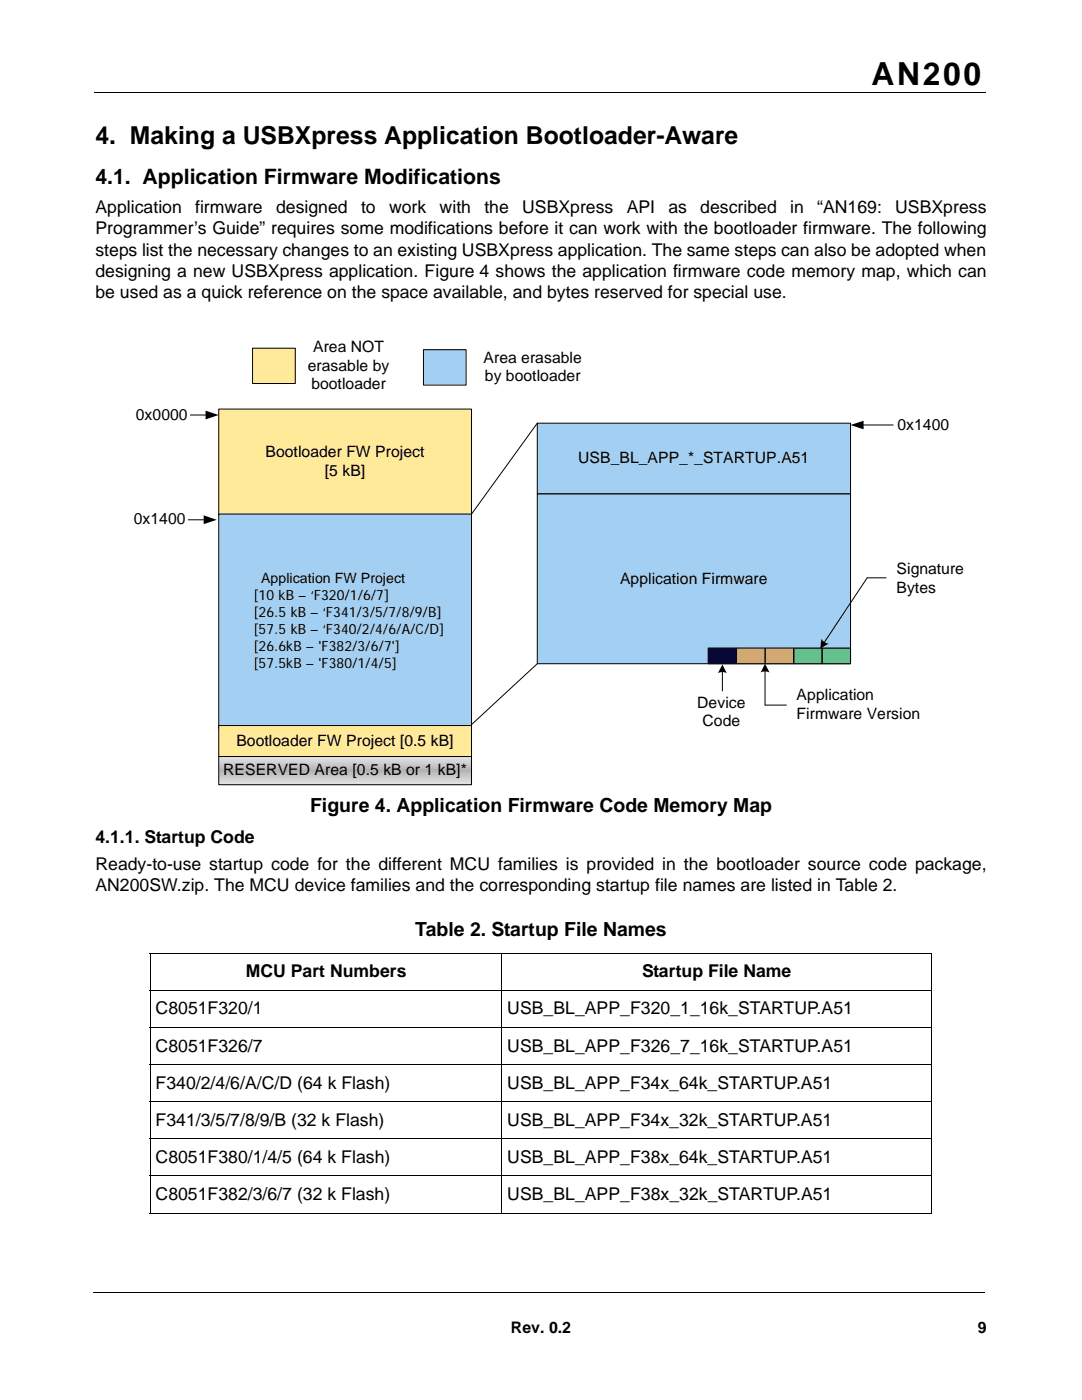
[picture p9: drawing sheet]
<svg xmlns="http://www.w3.org/2000/svg" width="216mm" height="279mm" viewBox="0 0 216 279" stroke-linecap="round" stroke-linejoin="round" font-family="sans-serif">
<defs><g id="words">
<text font-size="6.3" x="173.9" y="16.9">AN200</text>
<text font-size="4.9" x="19" y="28.7">4. Making a USBXpress Application Bootloader-Aware</text>
<text font-size="4.2" x="19" y="36.7">4.1. Application Firmware Modifications</text>
<g font-size="3.9">
<text x="61.9" y="162.1">Figure 4. Application Firmware Code Memory Map</text>
<text x="82.9" y="186.8">Table 2. Startup File Names</text>
</g>
<g font-size="3.5">
<text x="19" y="46.8">Programmer’s Guide” requires some modifications before it can work with the bootloader firmware. The following</text>
<text x="19" y="42.6">Application</text>
<text x="38.9" y="42.6">firmware</text>
<text x="55.1" y="42.6">designed</text>
<text x="72" y="42.6">to</text>
<text x="77.6" y="42.6">work</text>
<text x="87.7" y="42.6">with</text>
<text x="96.6" y="42.6">the</text>
<text x="104.2" y="42.6">USBXpress</text>
<text x="125.1" y="42.6">API</text>
<text x="133.4" y="42.6">as</text>
<text x="139.7" y="42.6">described</text>
<text x="157.7" y="42.6">in</text>
<text x="163.1" y="42.6">“AN169:</text>
<text x="178.6" y="42.6">USBXpress</text>
<text x="19" y="51">steps list the necessary changes to an existing USBXpress application. The same steps can also be adopted when</text>
<text x="19" y="55.3">designing a new USBXpress application. Figure 4 shows the application firmware code memory map, which can</text>
<text x="19" y="59.5">be used as a quick reference on the space available, and bytes reserved for special use.</text>
<text x="19" y="168.3">4.1.1. Startup Code</text>
<text x="19" y="173.5">Ready-to-use startup code for the different MCU families is provided in the bootloader source code package,</text>
<text x="19" y="177.8">AN200SW.zip. The MCU device families and the corresponding startup file names are listed in Table 2.</text>
<text x="49" y="195.1">MCU Part Numbers</text>
<text x="128.1" y="195.1">Startup File Name</text>
<text x="31.1" y="202.5">C8051F320/1</text>
<text x="101.2" y="202.5">USB_BL_APP_F320_1_16k_STARTUP.A51</text>
<text x="31.1" y="209.9">C8051F326/7</text>
<text x="101.2" y="209.9">USB_BL_APP_F326_7_16k_STARTUP.A51</text>
<text x="31.1" y="217.3">F340/2/4/6/A/C/D (64 k Flash)</text>
<text x="101.2" y="217.3">USB_BL_APP_F34x_64k_STARTUP.A51</text>
<text x="31.1" y="224.7">F341/3/5/7/8/9/B (32 k Flash)</text>
<text x="101.2" y="224.7">USB_BL_APP_F34x_32k_STARTUP.A51</text>
<text x="31.1" y="232.1">C8051F380/1/4/5 (64 k Flash)</text>
<text x="101.2" y="232.1">USB_BL_APP_F38x_64k_STARTUP.A51</text>
<text x="31.1" y="239.5">C8051F382/3/6/7 (32 k Flash)</text>
<text x="101.2" y="239.5">USB_BL_APP_F38x_32k_STARTUP.A51</text>
</g>
<g font-size="3.2">
<text x="102" y="266">Rev. 0.2</text>
<text x="195.1" y="266">9</text>
</g>
<g font-size="3.1">
<text x="62.5" y="70.2">Area NOT</text>
<text x="61.4" y="74">erasable by</text>
<text x="62.1" y="77.7">bootloader</text>
<text x="96.5" y="72.3">Area erasable</text>
<text x="96.8" y="76.1">by bootloader</text>
<text x="27.1" y="83.8">0x0000</text>
<text x="179.1" y="85.7">0x1400</text>
<text x="53" y="91.3">Bootloader FW Project</text>
<text x="64.8" y="95.1">[5 kB]</text>
<text x="115.4" y="92.5">USB_BL_APP_*_STARTUP.A51</text>
<text x="26.7" y="104.7">0x1400</text>
<text x="123.7" y="116.5">Application Firmware</text>
<text x="178.9" y="114.6">Signature</text>
<text x="178.9" y="118.3">Bytes</text>
<text x="139.1" y="141.2">Device</text>
<text x="159" y="139.8">Application</text>
<text x="159" y="143.6">Firmware Version</text>
<text x="47.2" y="148.8">Bootloader FW Project [0.5 kB]</text>
<text x="140.2" y="145">Code</text>
<text x="44.6" y="154.7">RESERVED Area [0.5 kB or 1 kB]*</text>
</g>
<g font-size="2.8">
<text x="50.6" y="119.7">[10 kB – ‘F320/1/6/7]</text>
<text x="52.1" y="116.4">Application FW Project</text>
<text x="50.6" y="123.1">[26.5 kB – ‘F341/3/5/7/8/9/B]</text>
<text x="50.6" y="126.5">[57.5 kB – ‘F340/2/4/6/A/C/D]</text>
<text x="50.6" y="129.9">[26.6kB – 'F382/3/6/7']</text>
<text x="50.6" y="133.3">[57.5kB – 'F380/1/4/5]</text>
</g>
</g></defs>
<path d="M18.8 18.4h177.8M18.6 257.9h177.8" fill="none" stroke="#000" stroke-width=".2"/>
<path d="M19.1 259.4h30.7v14.7h-30.7z" fill="#fff"/>
<path d="M29.9 190.2h156.1M29.9 197.7h156.1M30 190.3v51.7M100.2 190.1v52.1M185.9 190.3v51.7M29.9 205.1h156.1M29.9 212.5h156.1M29.9 219.9h156.1M29.9 227.3h156.1M29.9 234.7h156.1M29.9 242.1h156.1" fill="none" stroke="#000" stroke-width=".2"/>
<path d="M20.2 67h176.2v90.1h-176.2z" fill="#fff"/>
<path d="M107.2 84.5h62.5v14.1h-62.5z" fill="#a3cff3"/>
<path d="M107.2 84.5h62.5v14.1h-62.5z" fill="none" stroke="#000" stroke-width=".2"/>
<path d="M107.2 98.6h62.5v33.9h-62.5z" fill="#a3cff3"/>
<path d="M107.2 98.6h62.5v33.9h-62.5zM172.1 84.8h6.1" fill="none" stroke="#000" stroke-width=".2"/>
<path d="M169.7 84.8l2.6-.8v1.7z" fill="#000"/>
<path d="M50.4 69.5h8.5v7h-8.5z" fill="#feea98"/>
<path d="M50.4 69.5h8.5v7h-8.5z" fill="none" stroke="#000" stroke-width=".2"/>
<path d="M164 129.3h5.7v3.2h-5.7z" fill="#3c3"/>
<path d="M164 129.3h5.7v3.2h-5.7z" fill="none" stroke="#000" stroke-width=".2"/>
<path d="M158.3 129.3h5.7v3.2h-5.7z" fill="#3c3"/>
<path d="M158.3 129.3h5.7v3.2h-5.7z" fill="none" stroke="#000" stroke-width=".2"/>
<path d="M84.5 69.8h8.5v7.1h-8.5z" fill="#a3cff3"/>
<path d="M84.5 69.8h8.5v7.1h-8.5z" fill="none" stroke="#000" stroke-width=".2"/>
<path d="M43.6 81.6h50.5v21.2h-50.5z" fill="#feea98"/>
<path d="M43.6 81.6h50.5v21.2h-50.5z" fill="none" stroke="#000" stroke-width=".2"/>
<path d="M43.6 102.6h50.5v42.8h-50.5z" fill="#a3cff3"/>
<path d="M43.6 102.6h50.5v42.8h-50.5z" fill="none" stroke="#000" stroke-width=".2"/>
<path d="M43.6 144.8h50.5v6.2h-50.5z" fill="#feea98"/>
<path d="M107.2 84.5l-13.1 18.1M107.2 132.5l-13.1 12.1M43.6 144.8h50.5v6.2h-50.5zM43.6 151h50.5v5.6h-50.5z" fill="none" stroke="#000" stroke-width=".2"/>
<path d="M43.6 151h50.5" fill="none" stroke="#e6e6e6" stroke-width=".2"/>
<path d="M43.6 151.1h50.5" fill="none" stroke="#e4e4e4" stroke-width=".2"/>
<path d="M43.6 151.2h50.5M43.6 156.4h50.5" fill="none" stroke="#e2e2e2" stroke-width=".2"/>
<path d="M43.6 151.3h50.5M43.6 156.3h50.5" fill="none" stroke="#e0e0e0" stroke-width=".2"/>
<path d="M43.6 151.4h50.5M43.6 156.2h50.5" fill="none" stroke="#dedede" stroke-width=".2"/>
<path d="M43.6 151.6h50.5M43.6 156.1h50.5" fill="none" stroke="#dcdcdc" stroke-width=".2"/>
<path d="M43.6 151.7h50.5M43.6 156h50.5" fill="none" stroke="#dadada" stroke-width=".2"/>
<path d="M43.6 151.8h50.5M43.6 155.9h50.5" fill="none" stroke="#d8d8d8" stroke-width=".2"/>
<path d="M43.6 151.9h50.5M43.6 155.8h50.5" fill="none" stroke="#d6d6d6" stroke-width=".2"/>
<path d="M43.6 152h50.5M43.6 155.7h50.5" fill="none" stroke="#d4d4d4" stroke-width=".2"/>
<path d="M43.6 152.1h50.5M43.6 155.5h50.5" fill="none" stroke="#d2d2d2" stroke-width=".2"/>
<path d="M43.6 152.2h50.5M43.6 155.4h50.5" fill="none" stroke="#d0d0d0" stroke-width=".2"/>
<path d="M43.6 152.3h50.5M43.6 155.3h50.5" fill="none" stroke="#cecece" stroke-width=".2"/>
<path d="M43.6 152.5h50.5M43.6 155.2h50.5" fill="none" stroke="#ccc" stroke-width=".2"/>
<path d="M43.6 152.6h50.5M43.6 155.1h50.5" fill="none" stroke="#cacaca" stroke-width=".2"/>
<path d="M43.6 152.7h50.5M43.6 155h50.5" fill="none" stroke="#c8c8c8" stroke-width=".2"/>
<path d="M43.6 152.8h50.5M43.6 154.9h50.5" fill="none" stroke="#c6c6c6" stroke-width=".2"/>
<path d="M43.6 152.9h50.5M43.6 154.8h50.5" fill="none" stroke="#c4c4c4" stroke-width=".2"/>
<path d="M43.6 153h50.5M43.6 154.7h50.5" fill="none" stroke="#c2c2c2" stroke-width=".2"/>
<path d="M43.6 153.1h50.5M43.6 154.5h50.5" fill="none" stroke="#c0c0c0" stroke-width=".2"/>
<path d="M43.6 153.2h50.5M43.6 154.4h50.5" fill="none" stroke="#bebebe" stroke-width=".2"/>
<path d="M43.6 153.3h50.5M43.6 154.3h50.5" fill="none" stroke="#bcbcbc" stroke-width=".2"/>
<path d="M43.6 153.4h50.5M43.6 154.2h50.5" fill="none" stroke="#bababa" stroke-width=".2"/>
<path d="M43.6 153.5h50.5M43.6 154.1h50.5" fill="none" stroke="#b8b8b8" stroke-width=".2"/>
<path d="M43.6 153.7h50.5M43.6 154h50.5" fill="none" stroke="#b6b6b6" stroke-width=".2"/>
<path d="M43.6 153.8h50.5" fill="none" stroke="#b4b4b4" stroke-width=".23"/>
<path d="M43.6 156.5h50.5" fill="none" stroke="#e5e5e5" stroke-width=".2"/>
<path d="M152.7 129.3h5.6v3.2h-5.6z" fill="#f99526"/>
<path d="M152.7 129.3h5.6v3.2h-5.6z" fill="none" stroke="#000" stroke-width=".2"/>
<path d="M147 129.3h5.7v3.2h-5.7z" fill="#f99526"/>
<path d="M147 129.3h5.7v3.2h-5.7z" fill="none" stroke="#000" stroke-width=".2"/>
<path d="M141.3 129.3h5.7v3.2h-5.7z" fill="#000080"/>
<path d="M38 82.8h3.2M37.6 103.7h3.3M176.8 115.3h-3.8l-8.6 13M141.3 129.3h5.7v3.2h-5.7zM144.1 133.9v4M152.7 133.8v6.9h4.2" fill="none" stroke="#000" stroke-width=".2"/>
<g fill="#000">
<path d="M41 82l2.6 .8-2.6 .9zM40.6 102.8l2.6 .9-2.6 .9z"/>
<path d="M144.1 132.6l.9 1.7-.6-.2-1.1 .2z" fill-rule="evenodd"/>
<path d="M152.7 132.5l.8 1.7h-.1a1.96 1.96 0 0 0-1.6 0z" fill-rule="evenodd"/>
<path d="M163.9 127.5l.6 .7 .9 .3-1.7 .9z" fill-rule="evenodd"/>
</g>
<use href="#words"/>
</svg>
